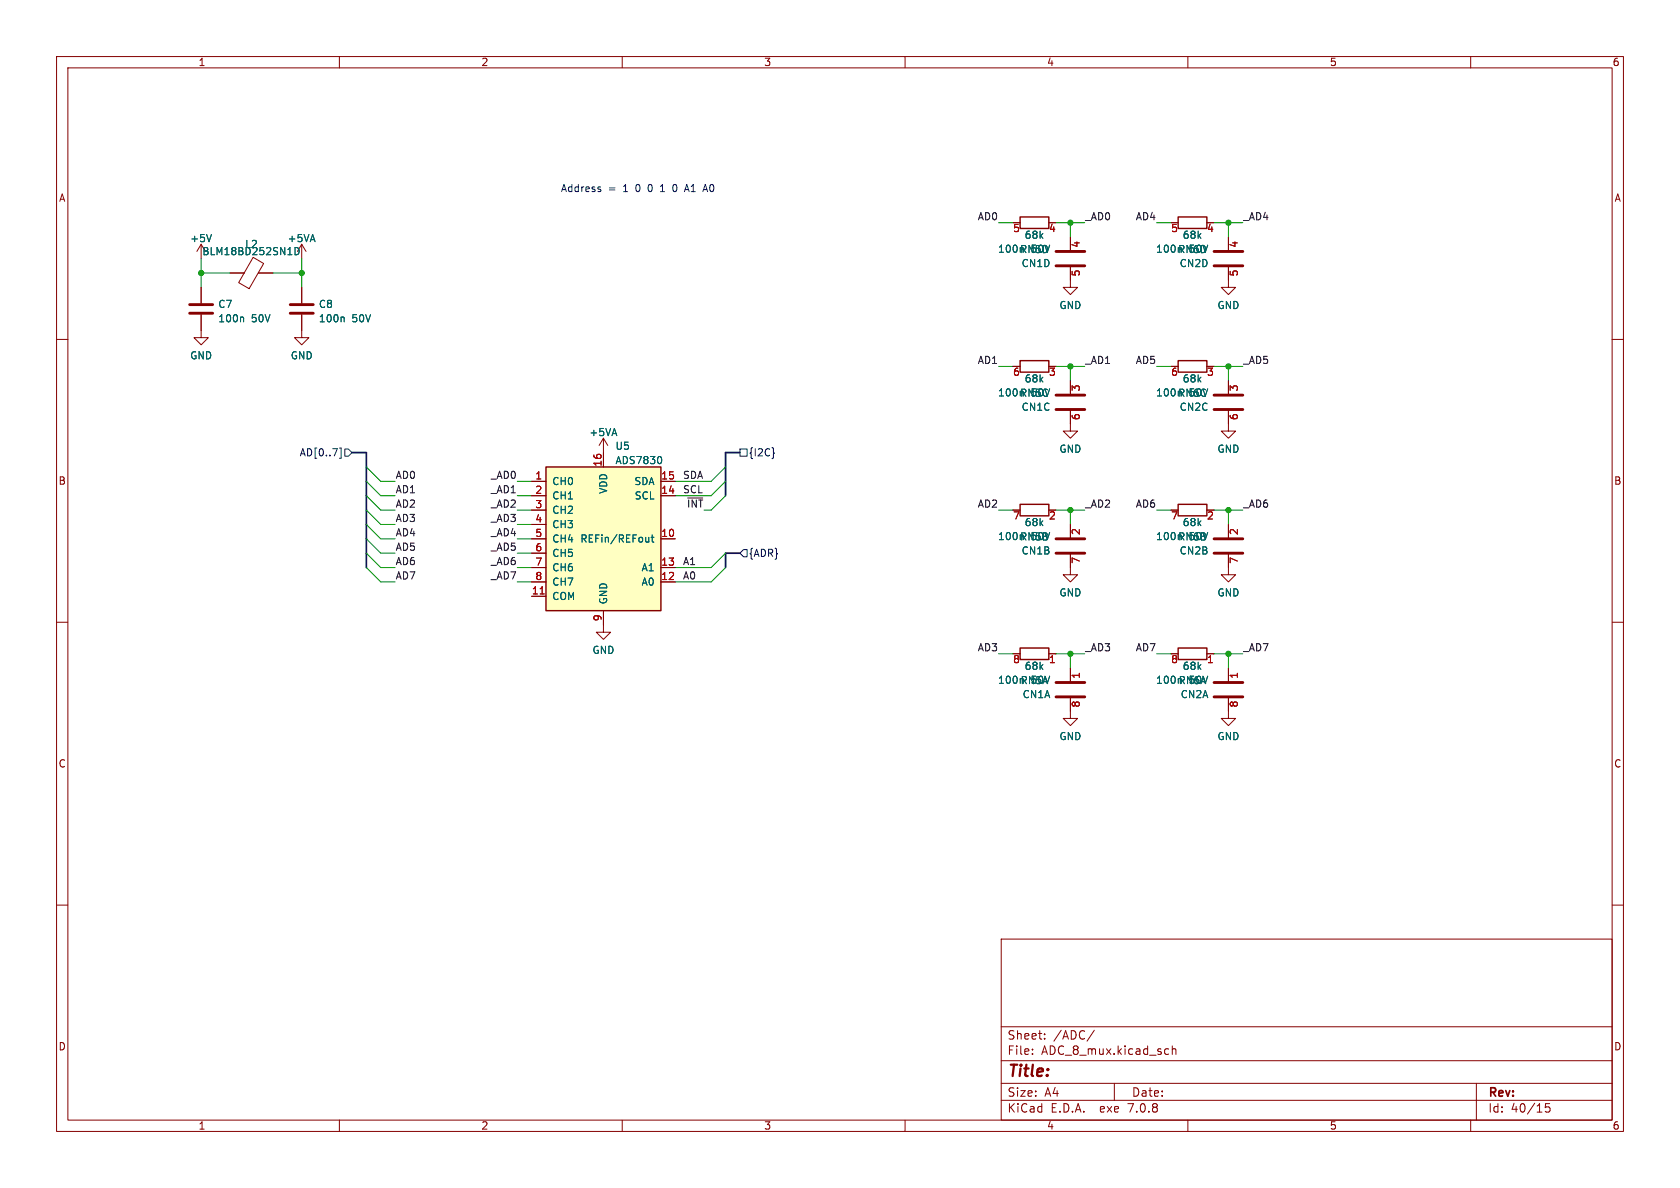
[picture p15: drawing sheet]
<svg xmlns="http://www.w3.org/2000/svg" width="297mm" height="210mm" viewBox="0 0 297 210" stroke-linecap="round" stroke-linejoin="round" font-family="sans-serif">
<defs><g id="words">
<text font-size="2.8" fill="#840000" x="178" y="190.9">Title:</text>
<g font-size="2.1" fill="#840000">
<text x="178" y="184">Sheet:</text>
<text x="186.2" y="184">/ADC/</text>
<text x="178" y="186.7">File:</text>
<text x="184.1" y="186.7">ADC_8_mux.kicad_sch</text>
<text x="178" y="196.9">KiCad</text>
<text x="178" y="194.1">Size:</text>
<text x="184.7" y="194.1">A4</text>
<text x="185.7" y="196.9">E.D.A.</text>
<text x="194.6" y="196.9">exe</text>
<text x="199.7" y="196.9">7.0.8</text>
<text x="200" y="194.1">Date:</text>
<text x="263" y="194.3">Rev:</text>
<text x="263" y="196.9">Id:</text>
<text x="267.1" y="196.9">40/15</text>
</g>
<g font-size="1.8" fill="#840000">
<text x="35" y="11.9">1</text>
<text x="85" y="11.9">2</text>
<text x="135" y="11.9">3</text>
<text x="185" y="11.9">4</text>
<text x="235" y="11.9">5</text>
<text x="285" y="11.9">6</text>
<text x="10.3" y="35.9">A</text>
<text x="285.3" y="35.9">A</text>
<text x="10.3" y="85.9">B</text>
<text x="285.3" y="85.9">B</text>
<text x="10.3" y="135.9">C</text>
<text x="285.3" y="135.9">C</text>
<text x="10.3" y="185.9">D</text>
<text x="285.3" y="185.9">D</text>
<text x="35" y="199.9">1</text>
<text x="85" y="199.9">2</text>
<text x="135" y="199.9">3</text>
<text x="185" y="199.9">4</text>
<text x="235" y="199.9">5</text>
<text x="285" y="199.9">6</text>
</g>
<g font-size="1.8" fill="#0000c2">
<text x="99.1" y="34">Address</text>
<text x="107.5" y="34">=</text>
<text x="110.3" y="34">1</text>
<text x="112.7" y="34">0</text>
<text x="115.1" y="34">0</text>
<text x="117.4" y="34">1</text>
<text x="119.8" y="34">0</text>
<text x="122.2" y="34">A1</text>
<text x="125.7" y="34">A0</text>
</g>
<g font-size="1.8" fill="#0f0f0f">
<text x="172.8" y="39">AD0</text>
<text x="191.8" y="39">_AD0</text>
<text x="200.7" y="39">AD4</text>
<text x="219.7" y="39">_AD4</text>
<text x="172.8" y="64.4">AD1</text>
<text x="191.8" y="64.4">_AD1</text>
<text x="200.7" y="64.4">AD5</text>
<text x="219.7" y="64.4">_AD5</text>
<text x="69.8" y="84.7">AD0</text>
<text x="69.8" y="89.8">AD2</text>
<text x="69.8" y="87.3">AD1</text>
<text x="86.7" y="89.8">_AD2</text>
<text x="86.7" y="84.7">_AD0</text>
<text x="86.7" y="87.3">_AD1</text>
<text x="120.6" y="87.3">SCL</text>
<text x="120.6" y="84.7">SDA</text>
<text x="172.8" y="89.8">AD2</text>
<text x="191.8" y="89.8">_AD2</text>
<text x="200.7" y="89.8">AD6</text>
<text x="219.7" y="89.8">_AD6</text>
<text x="69.8" y="92.4">AD3</text>
<text x="69.8" y="94.9">AD4</text>
<text x="86.7" y="92.4">_AD3</text>
<text x="86.7" y="94.9">_AD4</text>
<text x="69.8" y="100">AD6</text>
<text x="69.8" y="97.4">AD5</text>
<text x="86.7" y="100">_AD6</text>
<text x="86.7" y="97.4">_AD5</text>
<text x="120.6" y="100">A1</text>
<text x="69.8" y="102.5">AD7</text>
<text x="86.7" y="102.5">_AD7</text>
<text x="120.6" y="102.5">A0</text>
<text x="172.8" y="115.2">AD3</text>
<text x="191.8" y="115.2">_AD3</text>
<text x="200.7" y="115.2">AD7</text>
<text x="219.7" y="115.2">_AD7</text>
</g>
<g font-size="1.8" fill="#a90000">
<text x="179" y="41.4">5</text>
<text x="185.3" y="41.4">4</text>
<text x="206.9" y="41.4">5</text>
<text x="213.3" y="41.4">4</text>
<text x="191.2" y="43.9" transform="rotate(-90 191.2 43.9)">4</text>
<text x="219.2" y="43.9" transform="rotate(-90 219.2 43.9)">4</text>
<text x="191.2" y="49" transform="rotate(-90 191.2 49)">5</text>
<text x="219.2" y="49" transform="rotate(-90 219.2 49)">5</text>
<text x="179" y="66.8">6</text>
<text x="185.3" y="66.8">3</text>
<text x="191.2" y="69.3" transform="rotate(-90 191.2 69.3)">3</text>
<text x="206.9" y="66.8">6</text>
<text x="213.3" y="66.8">3</text>
<text x="219.2" y="69.3" transform="rotate(-90 219.2 69.3)">3</text>
<text x="191.2" y="74.4" transform="rotate(-90 191.2 74.4)">6</text>
<text x="219.2" y="74.4" transform="rotate(-90 219.2 74.4)">6</text>
<text x="106.4" y="82.6" transform="rotate(-90 106.4 82.6)">16</text>
<text x="94.5" y="84.8">1</text>
<text x="94.5" y="87.4">2</text>
<text x="94.5" y="89.9">3</text>
<text x="116.8" y="87.4">14</text>
<text x="116.8" y="84.8">15</text>
<text x="94.5" y="92.5">4</text>
<text x="94.5" y="95">5</text>
<text x="116.8" y="95">10</text>
<text x="179" y="92.2">7</text>
<text x="185.3" y="92.2">2</text>
<text x="191.2" y="94.7" transform="rotate(-90 191.2 94.7)">2</text>
<text x="206.9" y="92.2">7</text>
<text x="213.3" y="92.2">2</text>
<text x="219.2" y="94.7" transform="rotate(-90 219.2 94.7)">2</text>
<text x="94.5" y="97.5">6</text>
<text x="94.5" y="100.1">7</text>
<text x="116.8" y="100.1">13</text>
<text x="191.2" y="99.8" transform="rotate(-90 191.2 99.8)">7</text>
<text x="219.2" y="99.8" transform="rotate(-90 219.2 99.8)">7</text>
<text x="93.9" y="105.2">11</text>
<text x="94.5" y="102.6">8</text>
<text x="116.8" y="102.6">12</text>
<text x="106.4" y="109.9" transform="rotate(-90 106.4 109.9)">9</text>
<text x="179" y="117.6">8</text>
<text x="185.3" y="117.6">1</text>
<text x="206.9" y="117.6">8</text>
<text x="213.3" y="117.6">1</text>
<text x="191.2" y="125.2" transform="rotate(-90 191.2 125.2)">8</text>
<text x="191.2" y="120.1" transform="rotate(-90 191.2 120.1)">1</text>
<text x="219.2" y="125.2" transform="rotate(-90 219.2 125.2)">8</text>
<text x="219.2" y="120.1" transform="rotate(-90 219.2 120.1)">1</text>
</g>
<g font-size="1.8" fill="#006464">
<text x="33.5" y="43">+5V</text>
<text x="35.7" y="45.3">BLM18BD252SN1D</text>
<text x="43.2" y="44">L2</text>
<text x="50.8" y="43">+5VA</text>
<text x="176.3" y="44.9">100nRN5D</text>
<text x="180.5" y="47.4">CN1D</text>
<text x="181.1" y="42.4">68k</text>
<text x="182.3" y="44.9">50V</text>
<text x="204.3" y="44.9">100nRN6D</text>
<text x="208.4" y="47.4">CN2D</text>
<text x="209" y="42.4">68k</text>
<text x="210.2" y="44.9">50V</text>
<text x="38.5" y="54.6">C7</text>
<text x="38.5" y="57.2">100n</text>
<text x="44.4" y="57.2">50V</text>
<text x="56.3" y="54.6">C8</text>
<text x="56.3" y="57.2">100n</text>
<text x="62.2" y="57.2">50V</text>
<text x="187.2" y="54.8">GND</text>
<text x="215.1" y="54.8">GND</text>
<text x="33.5" y="63.7">GND</text>
<text x="51.3" y="63.7">GND</text>
<text x="176.3" y="70.3">100nRN5C</text>
<text x="181.1" y="67.8">68k</text>
<text x="182.3" y="70.3">50V</text>
<text x="204.3" y="70.3">100nRN6C</text>
<text x="209" y="67.8">68k</text>
<text x="210.2" y="70.3">50V</text>
<text x="104.1" y="77.3">+5VA</text>
<text x="180.5" y="72.8">CN1C</text>
<text x="208.4" y="72.8">CN2C</text>
<text x="108.7" y="79.7">U5</text>
<text x="108.7" y="82.3">ADS7830</text>
<text x="187.2" y="80.2">GND</text>
<text x="215.1" y="80.2">GND</text>
<text x="97.5" y="86">CH0</text>
<text x="97.5" y="88.5">CH1</text>
<text x="107.5" y="87.4" transform="rotate(-90 107.5 87.4)">VDD</text>
<text x="112.1" y="86">SDA</text>
<text x="112.1" y="88.5">SCL</text>
<text x="97.5" y="91">CH2</text>
<text x="97.5" y="93.6">CH3</text>
<text x="176.3" y="95.7">100nRN5B</text>
<text x="181.1" y="93.2">68k</text>
<text x="182.3" y="95.7">50V</text>
<text x="204.3" y="95.7">100nRN6B</text>
<text x="209" y="93.2">68k</text>
<text x="210.2" y="95.7">50V</text>
<text x="97.5" y="96.1">CH4</text>
<text x="97.5" y="98.7">CH5</text>
<text x="97.5" y="101.2">CH6</text>
<text x="102.5" y="96.1">REFin/REFout</text>
<text x="113.3" y="101.2">A1</text>
<text x="180.5" y="98.2">CN1B</text>
<text x="208.4" y="98.2">CN2B</text>
<text x="97.5" y="106.3">COM</text>
<text x="97.5" y="103.7">CH7</text>
<text x="107.5" y="106.9" transform="rotate(-90 107.5 106.9)">GND</text>
<text x="113.3" y="103.7">A0</text>
<text x="187.2" y="105.6">GND</text>
<text x="215.1" y="105.6">GND</text>
<text x="104.6" y="115.8">GND</text>
<text x="181.1" y="118.6">68k</text>
<text x="209" y="118.6">68k</text>
<text x="176.3" y="121.1">100nRN5A</text>
<text x="180.7" y="123.6">CN1A</text>
<text x="182.3" y="121.1">50V</text>
<text x="204.3" y="121.1">100nRN6A</text>
<text x="208.6" y="123.6">CN2A</text>
<text x="210.2" y="121.1">50V</text>
<text x="187.2" y="131">GND</text>
<text x="215.1" y="131">GND</text>
</g>
<g font-size="1.8" fill="#000084">
<text x="52.9" y="80.9">AD[0..7]</text>
<text x="132.3" y="80.9">{I2C}</text>
<text x="132.3" y="98.7">{ADR}</text>
</g>
<text font-size="1.8" fill="#009600" x="121.4" y="89.8">~{INT}</text>
</g></defs>
<g fill="none" stroke="#840000" stroke-width=".18">
<path d="M10 10h277v190h-277zM12 12h273v186h-273zM60 10v2M110 10v2M160 10v2M210 10v2M260 10v2M179.1 39.4h1.2M185.4 39.4h1.3M207 39.4h1.3M213.4 39.4h1.2M10 60h2"/>
<path d="M35.6 55.6v4.1h1.2l-1.2 1.3-1.3-1.3h1.3M35.6 43.2v2.5M35.6 50.8v2.8M35.6 43.2l-.8 1.3M35.6 43.2l.7 1.3M40.6 48.3h2.6M44.8 45.5l1.8 1.1-2.6 4.4-1.8-1zM45.7 48.3h2.6M53.3 55.6v4.1h1.3l-1.3 1.3-1.2-1.3h1.2M53.3 43.2l-.7 1.3M53.3 43.2v2.5M53.3 50.8v2.8"/>
<path d="M53.3 43.2l.8 1.3M189.2 47v3.8h-1.2l1.2 1.3 1.3-1.3h-1.3M189.2 41.9v2.6M217.2 47v3.8h-1.3l1.3 1.3 1.2-1.3h-1.2M217.2 41.9v2.6M285 60h2M106.7 77.5v5.1M106.7 77.5l-.8 1.2M106.7 77.5l.7 1.2M179.1 64.8h1.2M185.4 64.8h1.3M189.2 72.4v3.8h-1.2l1.2 1.3 1.3-1.3h-1.3"/>
<path d="M189.2 67.3v2.6M207 64.8h1.3M213.4 64.8h1.2M217.2 72.4v3.8h-1.3l1.3 1.3 1.2-1.3h-1.2M217.2 67.3v2.6M94 85.1h2.5M94 95.3h2.5M94 87.6h2.5M94 90.2h2.5M94 92.7h2.5M94 97.8h2.5M116.8 85.1h2.6"/>
<path d="M116.8 95.3h2.6M116.8 87.6h2.6M179.1 90.2h1.2M185.4 90.2h1.3M189.2 97.8v3.8h-1.2l1.2 1.3 1.3-1.3h-1.3M189.2 92.7v2.6M207 90.2h1.3M213.4 90.2h1.2M217.2 97.8v3.8h-1.3l1.3 1.3 1.2-1.3h-1.2M217.2 92.7v2.6M10 110h2M94 105.4h2.5"/>
<path d="M94 102.9h2.5M94 100.3h2.5M106.7 108v3.8h1.2l-1.2 1.2-1.3-1.2h1.3M116.8 102.9h2.6M116.8 100.3h2.6M179.1 115.6h1.2M185.4 115.6h1.3M189.2 118.1v2.6M207 115.6h1.3M213.4 115.6h1.2M217.2 118.1v2.6M285 110h2"/>
<path d="M189.2 123.2v3.8h-1.2l1.2 1.3 1.3-1.3h-1.3M217.2 123.2v3.8h-1.3l1.3 1.3 1.2-1.3h-1.2M10 160h2M285 160h2M177 166h108v32h-108zM60 198v2M110 198v2M160 198v2M177 194.5h108M177 191.5h108M177 187.5h108M177 181.5h108"/>
<path d="M182.5 186.3v.1M182.5 185.5v.1M184.7 183.6v.1M184.7 182.8v.1M193.5 182.1l-1.3 2M197 191.5v3M206.2 185.4l.4 .1M206.6 186.3l-.4 .1M207.2 185.5l.3-.1 .3 .1 .1 .9M207.2 184.9v1.5M210 198v2M260 198v2"/>
<path d="M261 191.5v6.5M274 195.1h-.8v.7l.2-.1h.5l.1 .3v.5l-.3 .1-.5-.1"/>
</g>
<g fill="none" stroke="#840000" stroke-width=".51">
<path d="M33.5 55.4h4.1M33.5 53.8h4.1M51.3 55.4h4.1M51.3 53.8h4.1M186.7 44.5h5.1M186.7 47h5.1M214.6 44.5h5.1M214.6 47h5.1M186.7 69.9h5.1M186.7 72.4h5.1M214.6 69.9h5.1M214.6 72.4h5.1"/>
<path d="M186.7 95.3h5.1M186.7 97.8h5.1M214.6 95.3h5.1M214.6 97.8h5.1M186.7 120.7h5.1M186.7 123.2h5.1M214.6 120.7h5.1M214.6 123.2h5.1"/>
</g>
<path d="M37.4 41.5l-.4 1.2M42.9 56l.2 .2v.7M52.2 43.8a.64 .64 0 0 1 .7 .6 .64 .64 0 0 1-.7 .6zM60.7 56l.1 .2v.7M114.7 95v.8M114.7 95.7l-.4 .1M115.1 95h.5M115.3 94.6v1l.3 .2M116.8 80.8l.2 .4-.2 .7" fill="none" stroke="#006464" stroke-width=".18"/>
<path d="M96.5 82.6h20.3v25.4h-20.3z" fill="#ffffc2" stroke="#ffffc2" stroke-width=".18"/>
<path d="M180.3 38.4h5.1v2h-5.1zM208.3 38.4h5.1v2h-5.1zM180.3 63.8h5.1v2h-5.1zM208.3 63.8h5.1v2h-5.1zM96.5 82.6h20.3v25.4h-20.3zM180.3 89.2h5.1v2h-5.1zM208.3 89.2h5.1v2h-5.1zM180.3 114.6h5.1v2h-5.1zM208.3 114.6h5.1v2h-5.1z" fill="none" stroke="#840000" stroke-width=".25"/>
<path d="M95.5 105h.7" fill="none" stroke="#a90000" stroke-width=".18"/>
<path d="M60 79.2h.3v1.8h-.3M61 79.4h.6l.6 .6-.6 .6h-.6zM130.8 79.4h1.3v1.2h-1.3zM136.7 79.9l.2 .2-.2 .2M131.4 97.2h.7v1.2h-.7l-.6-.6z" fill="none" stroke="#000084" stroke-width=".18"/>
<path d="M106.1 33.5l.1 .1-.1 .3M106.1 33l.1 .1M116.8 33.9h.7M117 32.8l-.2 .2M119.4 32.6a.68 .68 0 0 0-.5 .6 .68 .68 0 0 0 .5 .7M121 33.9l.4-1.3 .4 1.3M121.1 33.5h.6M124.3 33.9l.4-1.3 .4 1.3M124.4 33.5h.6" fill="none" stroke="#0000c2" stroke-width=".18"/>
<path d="M62.2 80h2.6v20.3M130.8 80h-2.5v7.6M130.8 97.8h-2.5v2.5" fill="none" stroke="#000084" stroke-width=".3"/>
<g fill="none" stroke="#009600" stroke-width=".18">
<path d="M176.5 39.4h2.6M186.7 39.4h5.1M189.2 39.4v2.5M204.5 39.4h2.5M214.6 39.4h5.1M217.2 39.4v2.5M35.6 45.7v5.1M35.6 48.3h5M48.3 48.3h5M53.3 45.7v5.1M176.5 64.8h2.6M186.7 64.8h5.1"/>
<path d="M189.2 64.8v2.5M204.5 64.8h2.5M214.6 64.8h5.1M217.2 64.8v2.5M64.8 92.7l2.5 2.6h2.5M64.8 95.3l2.5 2.5h2.5M64.8 87.6l2.5 2.6h2.5M64.8 85.1l2.5 2.5h2.5M64.8 97.8l2.5 2.5h2.5M64.8 90.2l2.5 2.5h2.5M64.8 82.6l2.5 2.5h2.5M91.4 95.3h2.6"/>
<path d="M91.4 97.8h2.6M91.4 90.2h2.6M91.4 87.6h2.6M91.4 92.7h2.6M91.4 85.1h2.6M128.3 85.1l-2.6 2.5h-6.3M128.3 97.8l-2.6 2.5h-6.3M128.3 82.6l-2.6 2.5h-6.3M128.3 87.6l-2.6 2.6M176.5 90.2h2.6M186.7 90.2h5.1M189.2 90.2v2.5"/>
<path d="M204.5 90.2h2.5M214.6 90.2h5.1M217.2 90.2v2.5M64.8 100.3l2.5 2.6h2.5M91.4 102.9h2.6M91.4 100.3h2.6M128.3 100.3l-2.6 2.6h-6.3M176.5 115.6h2.6M186.7 115.6h5.1M189.2 115.6v2.5M204.5 115.6h2.5M214.6 115.6h5.1"/>
<path d="M217.2 115.6v2.5"/>
</g>
<g fill="#009600" stroke="#009600" stroke-width=".18">
<circle cx="53.3" cy="48.3" r=".46"/>
<circle cx="35.6" cy="48.3" r=".46"/>
<circle cx="217.2" cy="115.6" r=".46"/>
<circle cx="189.2" cy="115.6" r=".46"/>
<circle cx="217.2" cy="90.2" r=".46"/>
<circle cx="189.2" cy="90.2" r=".46"/>
<circle cx="217.2" cy="64.8" r=".46"/>
<circle cx="189.2" cy="64.8" r=".46"/>
<circle cx="189.2" cy="39.4" r=".46"/>
<circle cx="217.2" cy="39.4" r=".46"/>
</g>
<use href="#words"/>
</svg>
